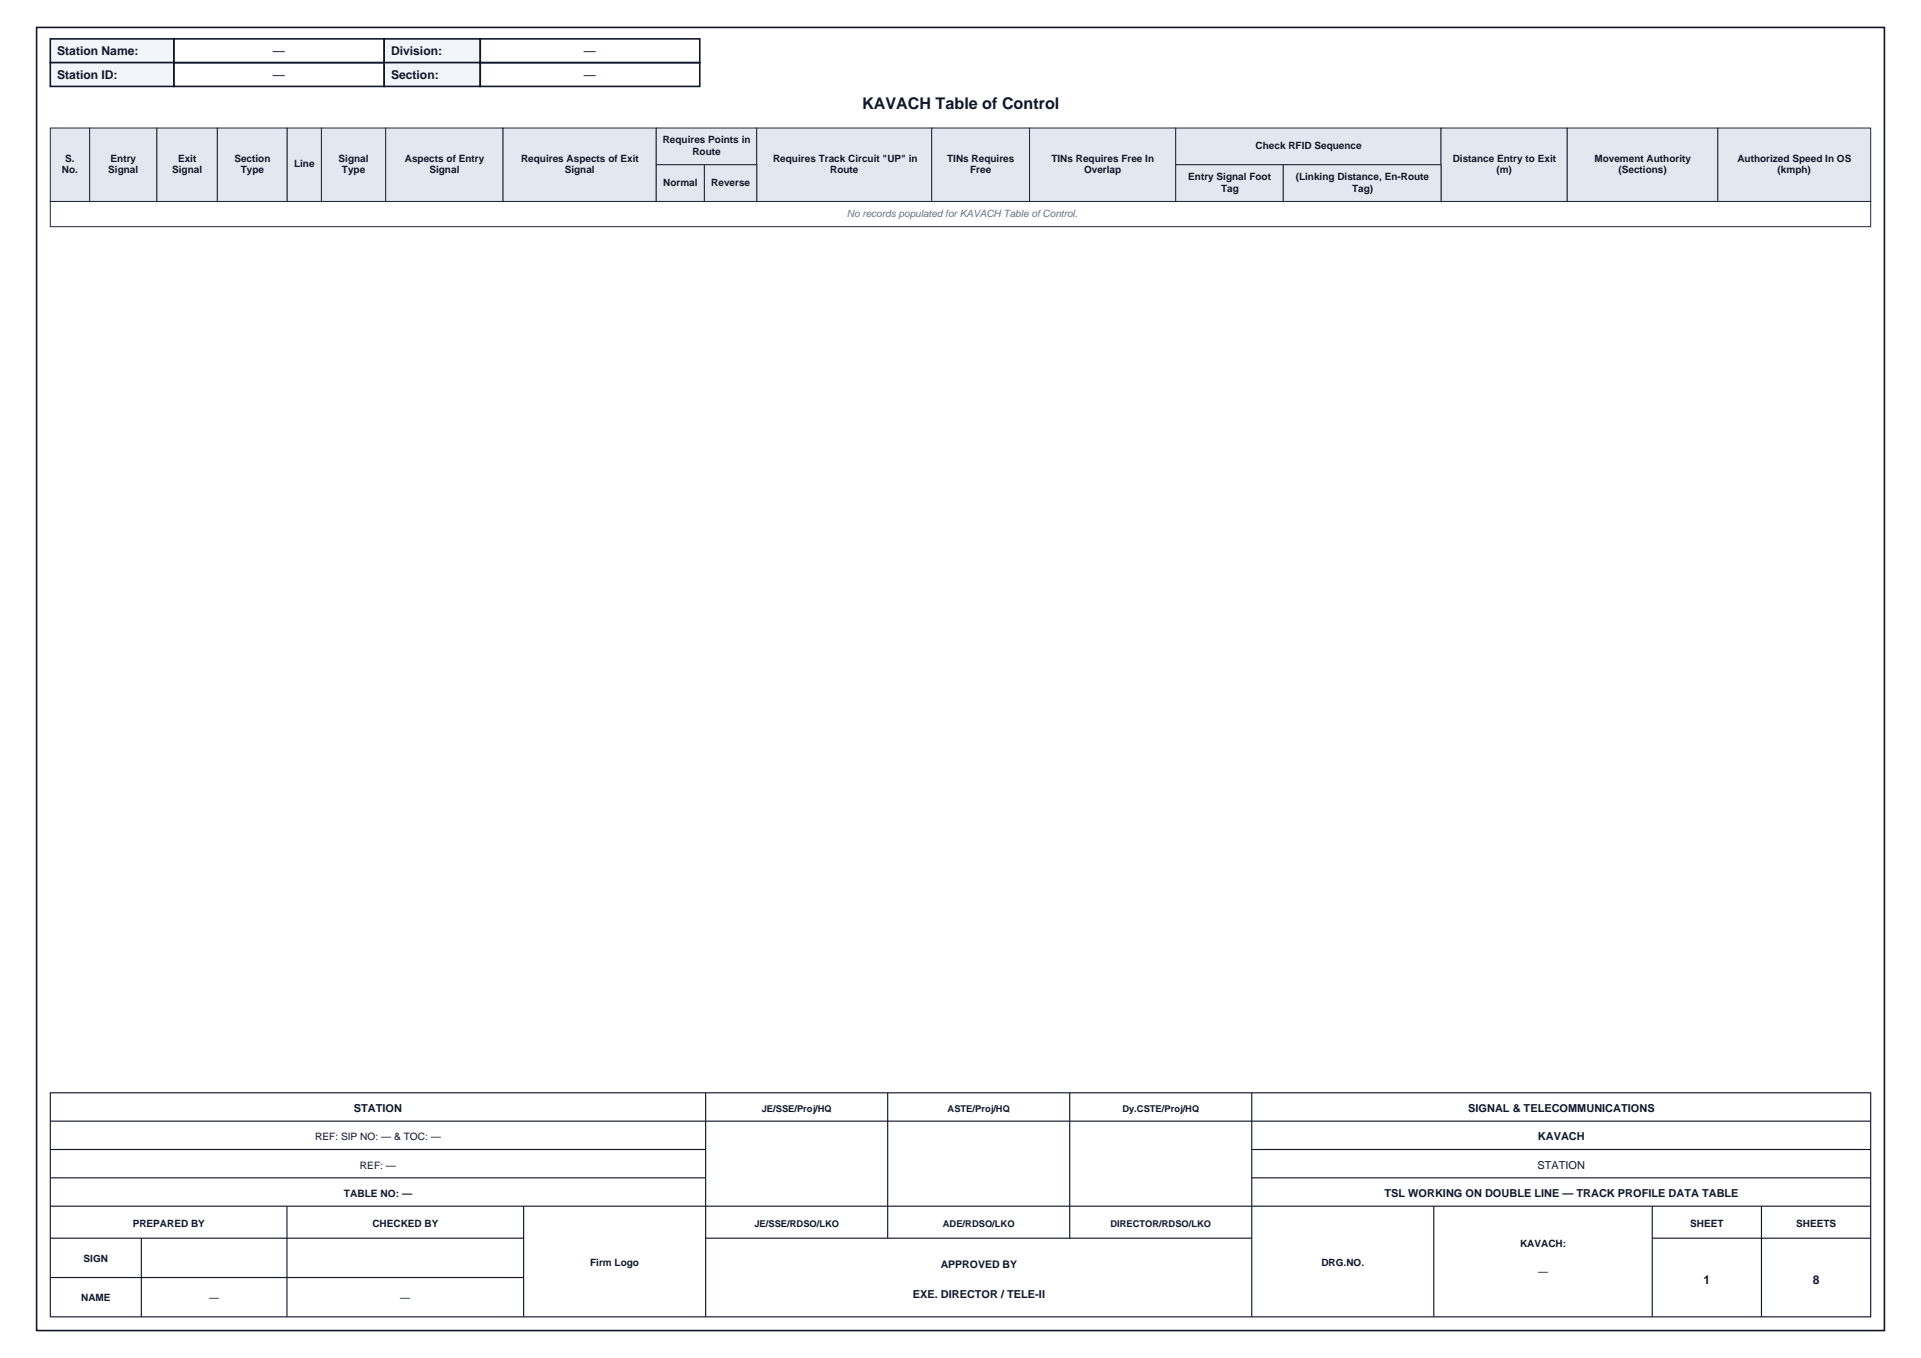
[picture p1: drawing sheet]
<svg xmlns="http://www.w3.org/2000/svg" width="420mm" height="297mm" viewBox="0 0 420 297" stroke-linecap="round" stroke-linejoin="round" font-family="sans-serif">
<defs><g id="words">
<text font-size="3.5" fill="#0f172a" x="188.5" y="23.9">KAVACH Table of Control</text>
<g font-size="2.6" fill="#0f172a">
<text x="12.5" y="12.1">Station Name:</text>
<text x="12.5" y="17.3">Station ID:</text>
<text x="59.7" y="12.1">—</text>
<text x="59.7" y="17.3">—</text>
<text x="85.5" y="12.1">Division:</text>
<text x="85.5" y="17.3">Section:</text>
<text x="127.7" y="12.1">—</text>
<text x="127.7" y="17.3">—</text>
<text x="372.5" y="280.9">1</text>
<text x="396.3" y="280.9">8</text>
</g>
<g font-size="2.4" fill="#0f172a">
<text x="77.4" y="243.2">STATION</text>
<text x="321" y="243.2">SIGNAL &amp; TELECOMMUNICATIONS</text>
<text x="336.2" y="249.4">KAVACH</text>
<text x="336.2" y="255.6">STATION</text>
<text x="302.7" y="261.8">TSL WORKING ON DOUBLE LINE — TRACK PROFILE DATA TABLE</text>
<text x="199.6" y="283.9">EXE. DIRECTOR / TELE-II</text>
</g>
<text font-size="2.3" fill="#0f172a" x="205.7" y="277.3">APPROVED BY</text>
<g font-size="2.2" fill="#0f172a">
<text x="14.3" y="35.4">S.</text>
<text x="24.2" y="35.4">Entry</text>
<text x="38.9" y="35.4">Exit</text>
<text x="51.2" y="35.4">Section</text>
<text x="74" y="35.4">Signal</text>
<text x="88.5" y="35.4">Aspects of Entry</text>
<text x="113.9" y="35.4">Requires Aspects of Exit</text>
<text x="144.9" y="31.4">Requires Points in</text>
<text x="151.4" y="33.9">Route</text>
<text x="169" y="35.4">Requires Track Circuit &quot;UP&quot; in</text>
<text x="207.1" y="35.4">TINs Requires</text>
<text x="229.9" y="35.4">TINs Requires Free In</text>
<text x="274.5" y="32.6">Check RFID Sequence</text>
<text x="317.6" y="35.4">Distance Entry to Exit</text>
<text x="348.6" y="35.4">Movement Authority</text>
<text x="379.9" y="35.4">Authorized Speed In OS</text>
<text x="13.5" y="37.9">No.</text>
<text x="23.7" y="37.9">Signal</text>
<text x="37.6" y="37.9">Signal</text>
<text x="52.6" y="37.9">Type</text>
<text x="64.3" y="36.6">Line</text>
<text x="74.8" y="37.9">Type</text>
<text x="93.9" y="37.9">Signal</text>
<text x="123.5" y="37.9">Signal</text>
<text x="145" y="40.6">Normal</text>
<text x="155.5" y="40.6">Reverse</text>
<text x="181.5" y="37.9">Route</text>
<text x="212.1" y="37.9">Free</text>
<text x="237" y="37.9">Overlap</text>
<text x="259.8" y="39.4">Entry Signal Foot</text>
<text x="267" y="41.9">Tag</text>
<text x="283.3" y="39.4">(Linking Distance, En-Route</text>
<text x="295.6" y="41.9">Tag)</text>
<text x="327.2" y="37.9">(m)</text>
<text x="353.9" y="37.9">(Sections)</text>
<text x="388.7" y="37.9">(kmph)</text>
<text x="68.9" y="249.4">REF: SIP NO: — &amp; TOC: —</text>
<text x="78.7" y="255.6">REF: —</text>
<text x="75.2" y="261.8">TABLE NO: —</text>
<text x="29" y="268.3">PREPARED BY</text>
<text x="81.4" y="268.3">CHECKED BY</text>
<text x="369.6" y="268.3">SHEET</text>
<text x="392.7" y="268.3">SHEETS</text>
<text x="332.3" y="272.8">KAVACH:</text>
<text x="18.3" y="276">SIGN</text>
<text x="129" y="276.9">Firm Logo</text>
<text x="288.9" y="276.9">DRG.NO.</text>
<text x="336.3" y="278.8">—</text>
<text x="17.7" y="284.6">NAME</text>
<text x="45.7" y="284.6">—</text>
<text x="87.5" y="284.6">—</text>
</g>
<text font-size="2.2" fill="#64748b" x="185.2" y="47.4">No records populated for KAVACH Table of Control.</text>
<g font-size="2" fill="#0f172a">
<text x="166.5" y="243.2">JE/SSE/Proj/HQ</text>
<text x="207.2" y="243.2">ASTE/Proj/HQ</text>
<text x="245.4" y="243.2">Dy.CSTE/Proj/HQ</text>
<text x="165" y="268.3">JE/SSE/RDSO/LKO</text>
<text x="206.2" y="268.3">ADE/RDSO/LKO</text>
<text x="242.8" y="268.3">DIRECTOR/RDSO/LKO</text>
</g>
</g></defs>
<g fill="#e3e8f0" stroke="#1f293b" stroke-width=".22">
<path d="M11 28h8.6v16.1h-8.6z"/>
<path d="M19.6 28h14.7v16.1h-14.7z"/>
<path d="M34.3 28h13.2v16.1h-13.2z"/>
<path d="M47.5 28h15.3v16.1h-15.3z"/>
<path d="M62.8 28h7.5v16.1h-7.5z"/>
<path d="M70.3 28h14v16.1h-14z"/>
<path d="M84.3 28h25.7v16.1h-25.7z"/>
<path d="M110 28h33.5v16.1h-33.5z"/>
<path d="M143.5 28h21.9v8h-21.9z"/>
<path d="M165.4 28h38.3v16.1h-38.3z"/>
<path d="M203.7 28h21.4v16.1h-21.4z"/>
<path d="M225.1 28h32v16.1h-32z"/>
<path d="M257.1 28h58v8h-58z"/>
<path d="M315.1 28h27.6v16.1h-27.6z"/>
<path d="M342.7 28h32.9v16.1h-32.9z"/>
<path d="M375.6 28h33.4v16.1h-33.4z"/>
<path d="M143.5 36h10.5v8.1h-10.5z"/>
<path d="M154 36h11.4v8.1h-11.4z"/>
<path d="M257.1 36h23.5v8.1h-23.5z"/>
<path d="M280.6 36h34.5v8.1h-34.5z"/>
</g>
<path d="M11 44.1h398v5.5h-398z" fill="#fff" stroke="#1f293b" stroke-width=".22"/>
<path d="M8 6h404v285h-404z" fill="none" stroke="#0f1729" stroke-width=".35"/>
<path d="M11 8.5h27v5.2h-27z" fill="#f2f5fa" stroke="#0f1729" stroke-width=".35"/>
<path d="M38 8.5h46v5.2h-46z" fill="none" stroke="#0f1729" stroke-width=".35"/>
<path d="M84 8.5h21v5.2h-21z" fill="#f2f5fa" stroke="#0f1729" stroke-width=".35"/>
<path d="M105 8.5h48v5.2h-48z" fill="none" stroke="#0f1729" stroke-width=".35"/>
<path d="M11 13.7h27v5.2h-27z" fill="#f2f5fa" stroke="#0f1729" stroke-width=".35"/>
<path d="M38 13.7h46v5.2h-46z" fill="none" stroke="#0f1729" stroke-width=".35"/>
<path d="M84 13.7h21v5.2h-21z" fill="#f2f5fa" stroke="#0f1729" stroke-width=".35"/>
<path d="M105 13.7h48v5.2h-48z" fill="none" stroke="#0f1729" stroke-width=".35"/>
<path d="M11 239h398v49h-398z" fill="#fff" stroke="#0f1729" stroke-width=".25"/>
<g fill="none" stroke="#0f1729" stroke-width=".25">
<path d="M154.3 239v49M194.1 239v31.8M233.9 239v31.8M273.7 239v49M11 245.2h398M11 251.4h143.3M11 257.6h143.3M273.7 251.4h135.3M273.7 257.6h135.3M11 263.8h398M11 270.8h103.5M11 279.4h103.5"/>
<path d="M30.9 270.8v17.2M62.7 263.8v24.2M114.5 263.8v24.2M154.3 270.8h119.4M313.5 263.8v24.2M361.2 270.8h47.8M361.2 263.8v24.2M385.1 263.8v24.2"/>
</g>
<use href="#words"/>
</svg>
